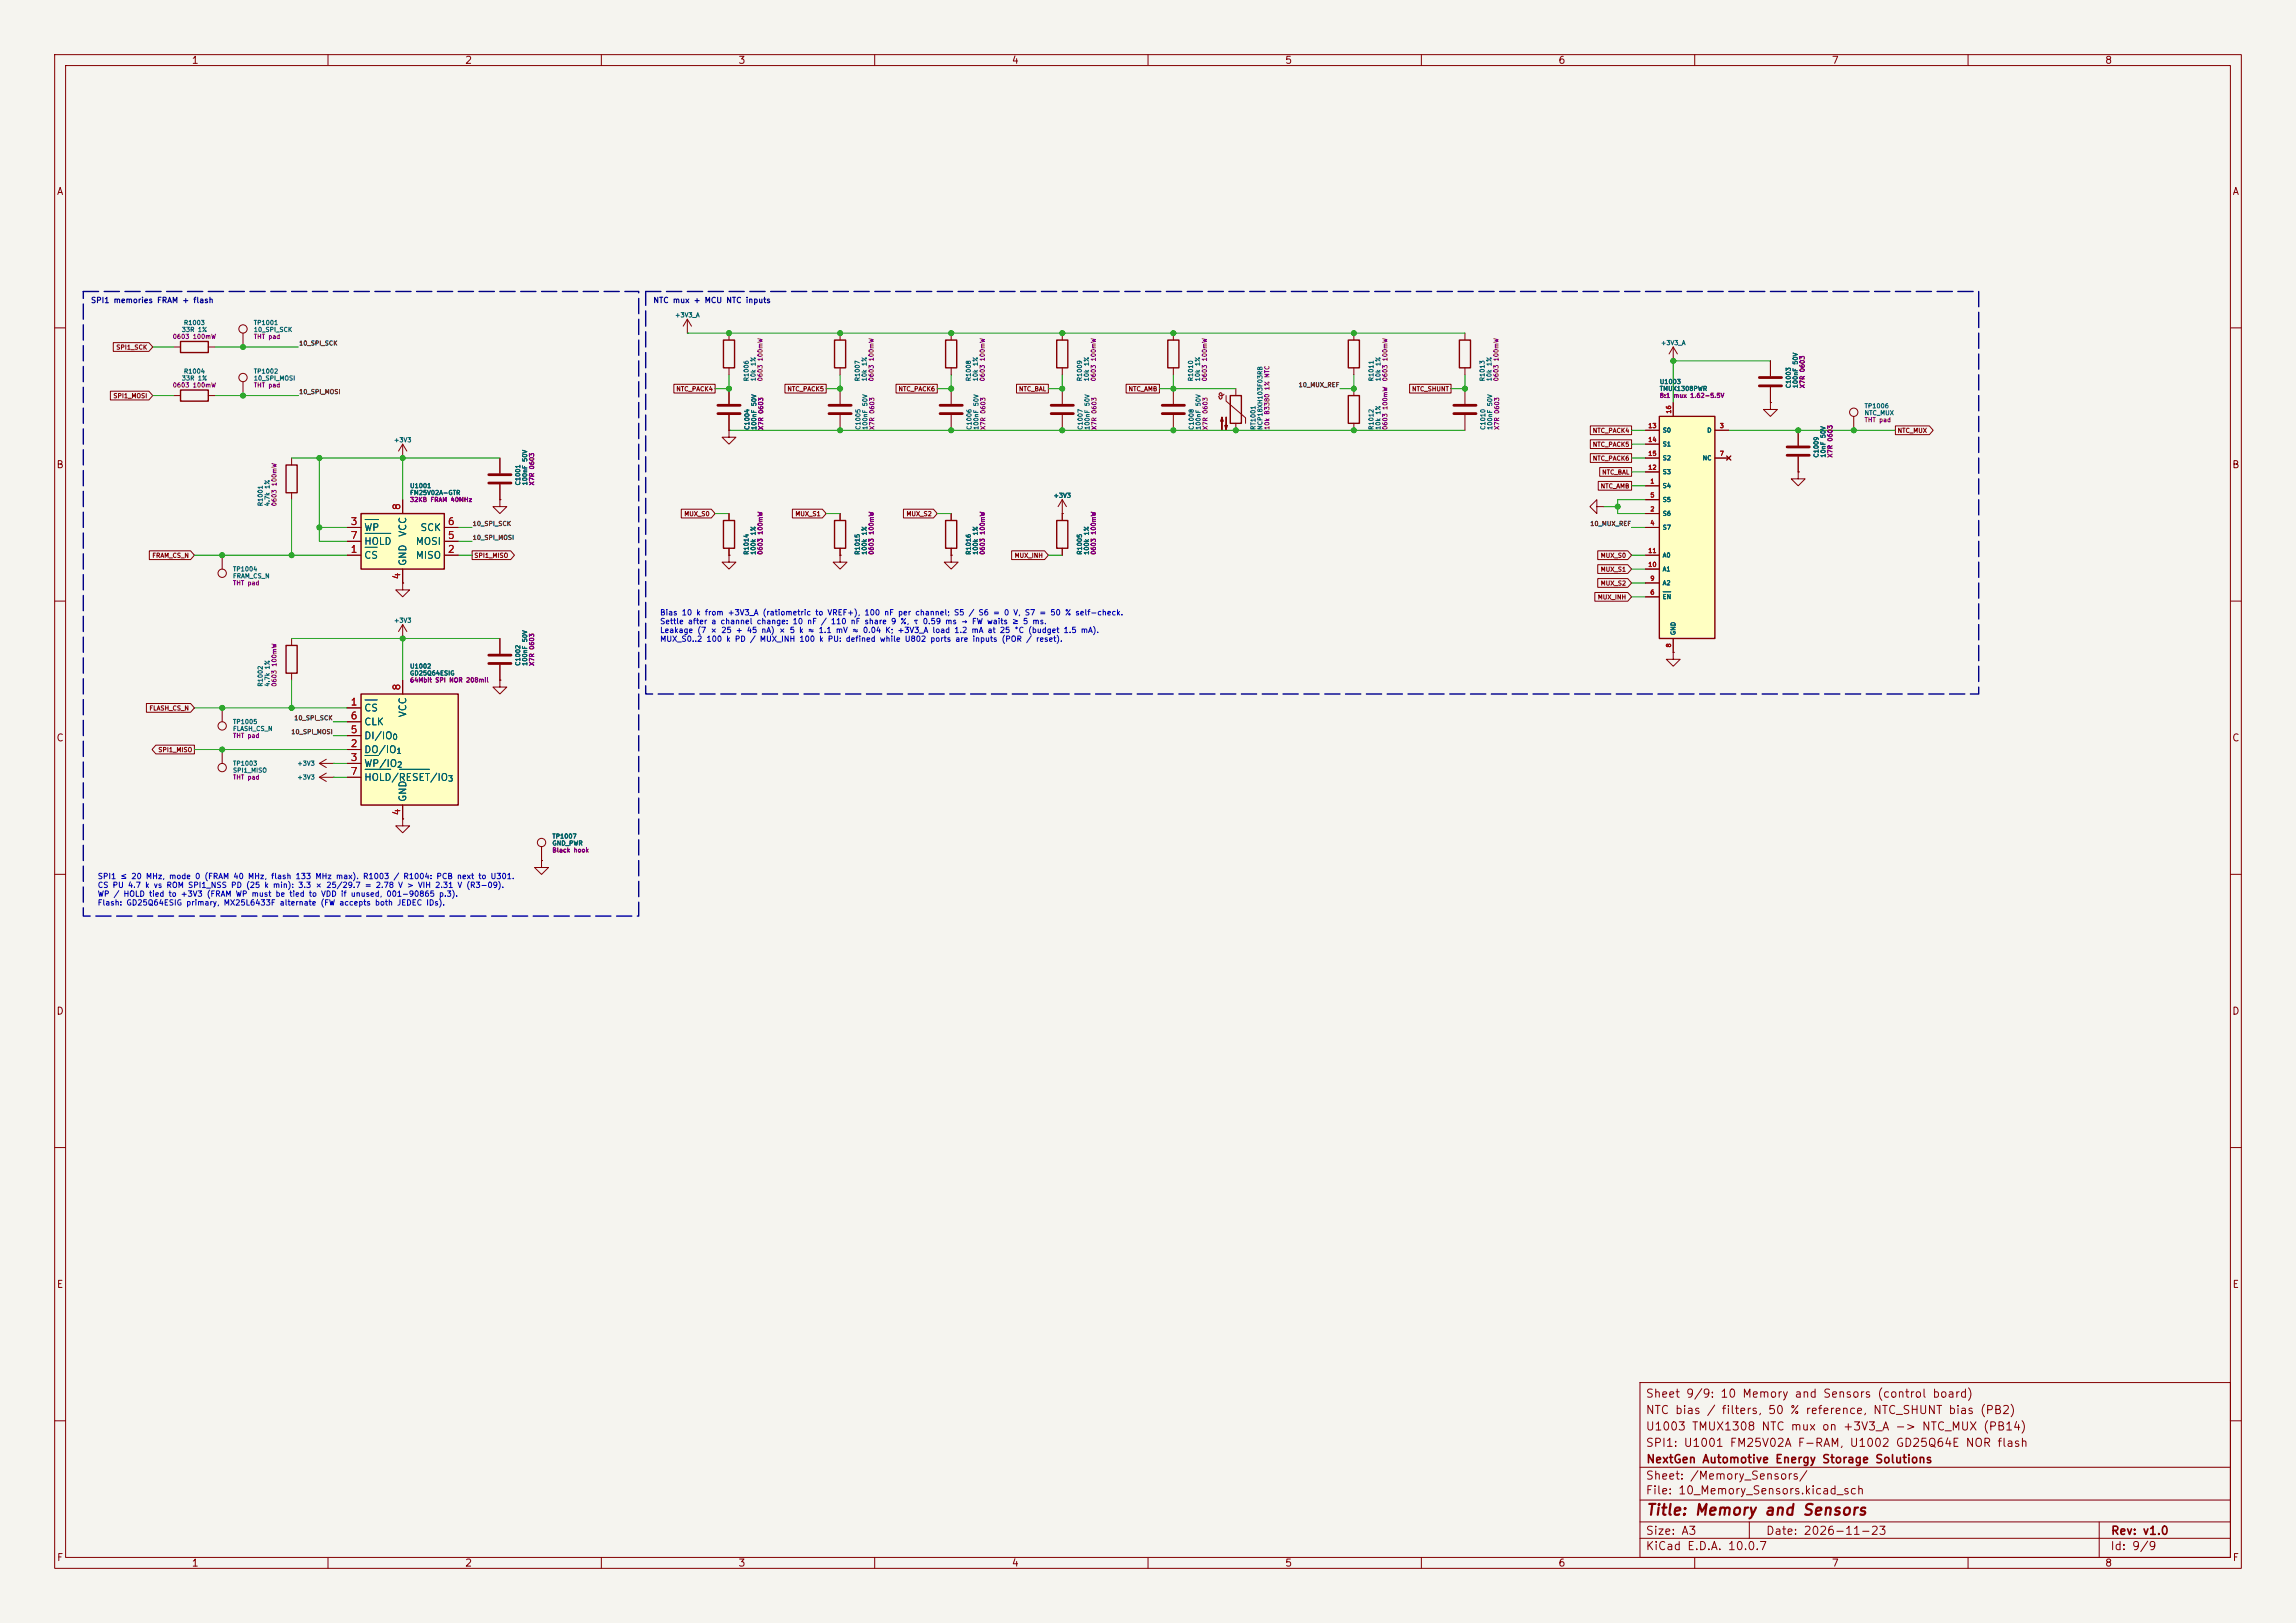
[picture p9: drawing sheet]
<svg xmlns="http://www.w3.org/2000/svg" width="420mm" height="297mm" viewBox="0 0 420 297" stroke-linecap="round" stroke-linejoin="round" font-family="sans-serif">
<defs><g id="words">
<text font-size="2" fill="#840000" x="301" y="277.8">Title: Memory and Sensors</text>
<g font-size="1.5" fill="#840000">
<text x="300.9" y="256.1">Sheet 9/9: 10 Memory and Sensors (control board)</text>
<text x="300.9" y="262.1">U1003 TMUX1308 NTC mux on +3V3_A -&gt; NTC_MUX (PB14)</text>
<text x="300.9" y="259.1">NTC bias / filters, 50 % reference, NTC_SHUNT bias (PB2)</text>
<text x="300.9" y="265.1">SPI1: U1001 FM25V02A F-RAM, U1002 GD25Q64E NOR flash</text>
<text x="301" y="268.1">NextGen Automotive Energy Storage Solutions</text>
<text x="300.9" y="273.8">File: 10_Memory_Sensors.kicad_sch</text>
<text x="300.9" y="271.1">Sheet: /Memory_Sensors/</text>
<text x="300.9" y="281.2">Size: A3</text>
<text x="322.9" y="281.2">Date: 2026-11-23</text>
<text x="386" y="281.2">Rev: v1.0</text>
<text x="300.9" y="284">KiCad E.D.A. 10.0.7</text>
<text x="385.9" y="284">Id: 9/9</text>
</g>
<g font-size="1.3" fill="#840000">
<text x="35" y="12">1</text>
<text x="85" y="12">2</text>
<text x="135" y="12">3</text>
<text x="185" y="12">4</text>
<text x="235" y="12">5</text>
<text x="285" y="12">6</text>
<text x="335" y="12">7</text>
<text x="385" y="12">8</text>
<text x="10.3" y="36">A</text>
<text x="408.3" y="36">A</text>
<text x="10.2" y="86">B</text>
<text x="408.2" y="86">B</text>
<text x="10.2" y="136">C</text>
<text x="408.2" y="136">C</text>
<text x="10.2" y="186">D</text>
<text x="408.2" y="186">D</text>
<text x="10.3" y="236">E</text>
<text x="408.3" y="236">E</text>
<text x="10.3" y="286">F</text>
<text x="35" y="287">1</text>
<text x="85" y="287">2</text>
<text x="135" y="287">3</text>
<text x="185" y="287">4</text>
<text x="235" y="287">5</text>
<text x="285" y="287">6</text>
<text x="335" y="287">7</text>
<text x="385" y="287">8</text>
<text x="408.3" y="286">F</text>
</g>
<g font-size="1.3" fill="#a90000">
<text x="73.5" y="93.4" transform="rotate(-90 73.5 93.4)">8</text>
<text x="64" y="101.5">1</text>
<text x="64" y="96.4">3</text>
<text x="64" y="98.9">7</text>
<text x="81.8" y="101.5">2</text>
<text x="81.8" y="98.9">5</text>
<text x="81.8" y="96.4">6</text>
<text x="73.5" y="106.1" transform="rotate(-90 73.5 106.1)">4</text>
<text x="64" y="129.4">1</text>
<text x="64" y="131.9">6</text>
<text x="73.5" y="126.5" transform="rotate(-90 73.5 126.5)">8</text>
<text x="64" y="137">2</text>
<text x="64" y="134.5">5</text>
<text x="64" y="139.6">3</text>
<text x="64" y="142.1">7</text>
<text x="73.5" y="149.3" transform="rotate(-90 73.5 149.3)">4</text>
</g>
<g font-size="1.3" fill="#006464">
<text x="66.5" y="97.5">WP</text>
<text x="66.5" y="100">HOLD</text>
<text x="74.6" y="98.3" transform="rotate(-90 74.6 98.3)">VCC</text>
<text x="75.9" y="100">MOSI</text>
<text x="76.8" y="97.5">SCK</text>
<text x="66.5" y="102.6">CS</text>
<text x="74.6" y="103.7" transform="rotate(-90 74.6 103.7)">GND</text>
<text x="75.9" y="102.6">MISO</text>
<text x="66.5" y="130.5">CS</text>
<text x="74.6" y="131.4" transform="rotate(-90 74.6 131.4)">VCC</text>
<text x="66.5" y="135.6">DI/IO</text>
<text x="66.5" y="133">CLK</text>
<text x="66.5" y="138.1">DO/IO</text>
<text x="66.5" y="140.7">WP/IO</text>
<text x="66.5" y="143.2">HOLD/RESET/IO</text>
<text x="74.6" y="146.8" transform="rotate(-90 74.6 146.8)">GND</text>
</g>
<g font-size="1" fill="#000084">
<text x="16.5" y="55.7">SPI1 memories FRAM + flash</text>
<text x="119.4" y="55.7">NTC mux + MCU NTC inputs</text>
</g>
<g font-size="1" fill="#0000c2">
<text x="120.7" y="112.9">Bias 10 k from +3V3_A (ratiometric to VREF+), 100 nF per channel; S5 / S6 = 0 V, S7 = 50 % self-check.</text>
<text x="120.7" y="114.5">Settle after a channel change: 10 nF / 110 nF share 9 %, τ 0.59 ms → FW waits ≥ 5 ms.</text>
<text x="120.7" y="116.1">Leakage (7 × 25 + 45 nA) × 5 k ≈ 1.1 mV ≈ 0.04 K; +3V3_A load 1.2 mA at 25 °C (budget 1.5 mA).</text>
<text x="120.7" y="117.7">MUX_S0..2 100 k PD / MUX_INH 100 k PU: defined while U802 ports are inputs (POR / reset).</text>
<text x="17.8" y="161.1">SPI1 ≤ 20 MHz, mode 0 (FRAM 40 MHz, flash 133 MHz max). R1003 / R1004: PCB next to U301.</text>
<text x="17.8" y="162.7">CS PU 4.7 k vs ROM SPI1_NSS PD (25 k min): 3.3 × 25/29.7 = 2.78 V &gt; VIH 2.31 V (R3-09).</text>
<text x="17.8" y="164.3">WP / HOLD tied to +3V3 (FRAM WP must be tied to VDD if unused, 001-90865 p.3).</text>
<text x="17.8" y="165.9">Flash: GD25Q64ESIG primary, MX25L6433F alternate (FW accepts both JEDEC IDs).</text>
</g>
<g font-size="1" fill="#006464">
<text x="71.7" y="135.6">0</text>
<text x="72.4" y="138.2">1</text>
<text x="72.5" y="140.7">2</text>
<text x="81.8" y="143.3">3</text>
</g>
<g font-size=".8" fill="#006464">
<text x="33.6" y="59.7">R1003</text>
<text x="46.3" y="59.7">TP1001</text>
<text x="123.4" y="58.3">+3V3_A</text>
<text x="33.2" y="60.9">33R 1%</text>
<text x="46.3" y="60.9">10_SPI_SCK</text>
<text x="303.7" y="63.3">+3V3_A</text>
<text x="33.2" y="69.8">33R 1%</text>
<text x="33.6" y="68.5">R1004</text>
<text x="46.3" y="68.5">TP1002</text>
<text x="46.3" y="69.8">10_SPI_MOSI</text>
<text x="137.1" y="69.9" transform="rotate(-90 137.1 69.9)">R1006</text>
<text x="138.4" y="69.9" transform="rotate(-90 138.4 69.9)">10k 1%</text>
<text x="157.4" y="69.9" transform="rotate(-90 157.4 69.9)">R1007</text>
<text x="158.7" y="69.9" transform="rotate(-90 158.7 69.9)">10k 1%</text>
<text x="177.8" y="69.9" transform="rotate(-90 177.8 69.9)">R1008</text>
<text x="179" y="69.9" transform="rotate(-90 179 69.9)">10k 1%</text>
<text x="198.1" y="69.9" transform="rotate(-90 198.1 69.9)">R1009</text>
<text x="199.4" y="69.9" transform="rotate(-90 199.4 69.9)">10k 1%</text>
<text x="218.4" y="69.9" transform="rotate(-90 218.4 69.9)">R1010</text>
<text x="219.7" y="69.9" transform="rotate(-90 219.7 69.9)">10k 1%</text>
<text x="251.4" y="69.9" transform="rotate(-90 251.4 69.9)">R1011</text>
<text x="252.7" y="69.9" transform="rotate(-90 252.7 69.9)">10k 1%</text>
<text x="271.7" y="69.9" transform="rotate(-90 271.7 69.9)">R1013</text>
<text x="273" y="69.9" transform="rotate(-90 273 69.9)">10k 1%</text>
<text x="303.5" y="70.5">U1003</text>
<text x="303.5" y="71.7">TMUX1308PWR</text>
<text x="327.8" y="71.1" transform="rotate(-90 327.8 71.1)">C1003</text>
<text x="329" y="71.1" transform="rotate(-90 329 71.1)">100nF 50V</text>
<text x="341" y="74.9">TP1006</text>
<text x="341" y="76.2">NTC_MUX</text>
<text x="72" y="81.1">+3V3</text>
<text x="137.3" y="78.7" transform="rotate(-90 137.3 78.7)">C1004</text>
<text x="138.5" y="78.7" transform="rotate(-90 138.5 78.7)">100nF 50V</text>
<text x="157.6" y="78.7" transform="rotate(-90 157.6 78.7)">C1005</text>
<text x="158.8" y="78.7" transform="rotate(-90 158.8 78.7)">100nF 50V</text>
<text x="177.9" y="78.7" transform="rotate(-90 177.9 78.7)">C1006</text>
<text x="179.2" y="78.7" transform="rotate(-90 179.2 78.7)">100nF 50V</text>
<text x="198.2" y="78.7" transform="rotate(-90 198.2 78.7)">C1007</text>
<text x="199.5" y="78.7" transform="rotate(-90 199.5 78.7)">100nF 50V</text>
<text x="218.5" y="78.7" transform="rotate(-90 218.5 78.7)">C1008</text>
<text x="219.8" y="78.7" transform="rotate(-90 219.8 78.7)">100nF 50V</text>
<text x="229.8" y="78.7" transform="rotate(-90 229.8 78.7)">RT1001</text>
<text x="231.1" y="78.7" transform="rotate(-90 231.1 78.7)">NCP18XH103F03RB</text>
<text x="251.4" y="78.7" transform="rotate(-90 251.4 78.7)">R1012</text>
<text x="252.7" y="78.7" transform="rotate(-90 252.7 78.7)">10k 1%</text>
<text x="271.9" y="78.7" transform="rotate(-90 271.9 78.7)">C1010</text>
<text x="273.1" y="78.7" transform="rotate(-90 273.1 78.7)">100nF 50V</text>
<text x="304.1" y="79.3">S0</text>
<text x="304.1" y="81.9">S1</text>
<text x="312.2" y="79.3">D</text>
<text x="332.8" y="83.8" transform="rotate(-90 332.8 83.8)">C1009</text>
<text x="334.1" y="83.8" transform="rotate(-90 334.1 83.8)">10nF 50V</text>
<text x="74.9" y="89.5">U1001</text>
<text x="95.3" y="88.9" transform="rotate(-90 95.3 88.9)">C1001</text>
<text x="96.6" y="88.9" transform="rotate(-90 96.6 88.9)">100nF 50V</text>
<text x="304.1" y="89.5">S4</text>
<text x="304.1" y="87">S3</text>
<text x="304.1" y="84.4">S2</text>
<text x="311.4" y="84.4">NC</text>
<text x="48.2" y="92.7" transform="rotate(-90 48.2 92.7)">R1001</text>
<text x="49.5" y="92.7" transform="rotate(-90 49.5 92.7)">4.7k 1%</text>
<text x="74.9" y="90.8">FM25V02A-GTR</text>
<text x="192.6" y="91.3">+3V3</text>
<text x="304.1" y="94.6">S6</text>
<text x="304.1" y="92">S5</text>
<text x="137.1" y="101.6" transform="rotate(-90 137.1 101.6)">R1014</text>
<text x="138.4" y="101.6" transform="rotate(-90 138.4 101.6)">100k 1%</text>
<text x="157.4" y="101.6" transform="rotate(-90 157.4 101.6)">R1015</text>
<text x="158.7" y="101.6" transform="rotate(-90 158.7 101.6)">100k 1%</text>
<text x="177.8" y="101.6" transform="rotate(-90 177.8 101.6)">R1016</text>
<text x="179" y="101.6" transform="rotate(-90 179 101.6)">100k 1%</text>
<text x="198.1" y="101.6" transform="rotate(-90 198.1 101.6)">R1005</text>
<text x="199.4" y="101.6" transform="rotate(-90 199.4 101.6)">100k 1%</text>
<text x="304.1" y="97.1">S7</text>
<text x="42.5" y="104.7">TP1004</text>
<text x="42.5" y="106">FRAM_CS_N</text>
<text x="304.1" y="107.3">A2</text>
<text x="304.1" y="104.7">A1</text>
<text x="304.1" y="102.2">A0</text>
<text x="304.1" y="109.8">EN</text>
<text x="72" y="114.1">+3V3</text>
<text x="306.7" y="116.3" transform="rotate(-90 306.7 116.3)">GND</text>
<text x="48.2" y="125.7" transform="rotate(-90 48.2 125.7)">R1002</text>
<text x="49.5" y="125.7" transform="rotate(-90 49.5 125.7)">4.7k 1%</text>
<text x="74.9" y="122.5">U1002</text>
<text x="74.9" y="123.8">GD25Q64ESIG</text>
<text x="95.3" y="121.9" transform="rotate(-90 95.3 121.9)">C1002</text>
<text x="96.6" y="121.9" transform="rotate(-90 96.6 121.9)">100nF 50V</text>
<text x="42.5" y="132.7">TP1005</text>
<text x="42.5" y="134">FLASH_CS_N</text>
<text x="42.5" y="140.3">TP1003</text>
<text x="42.5" y="141.6">SPI1_MISO</text>
<text x="54.3" y="142.8">+3V3</text>
<text x="54.3" y="140.3">+3V3</text>
<text x="101" y="153.6">TP1007</text>
<text x="101" y="154.9">GND_PWR</text>
</g>
<g font-size=".8" fill="#840000">
<text x="21.2" y="64.2">SPI1_SCK</text>
<text x="123.6" y="71.8">NTC_PACK4</text>
<text x="143.9" y="71.8">NTC_PACK5</text>
<text x="164.3" y="71.8">NTC_PACK6</text>
<text x="186.3" y="71.8">NTC_BAL</text>
<text x="206.4" y="71.8">NTC_AMB</text>
<text x="258.2" y="71.8">NTC_SHUNT</text>
<text x="20.7" y="73.1">SPI1_MOSI</text>
<text x="291.3" y="81.9">NTC_PACK5</text>
<text x="291.3" y="79.4">NTC_PACK4</text>
<text x="347" y="79.4">NTC_MUX</text>
<text x="291.3" y="84.5">NTC_PACK6</text>
<text x="292.7" y="89.6">NTC_AMB</text>
<text x="293" y="87">NTC_BAL</text>
<text x="125.1" y="94.6">MUX_S0</text>
<text x="145.4" y="94.6">MUX_S1</text>
<text x="165.7" y="94.6">MUX_S2</text>
<text x="27.8" y="102.3">FRAM_CS_N</text>
<text x="86.7" y="102.3">SPI1_MISO</text>
<text x="185.5" y="102.3">MUX_INH</text>
<text x="292.7" y="107.3">MUX_S2</text>
<text x="292.7" y="102.3">MUX_S0</text>
<text x="292.7" y="104.8">MUX_S1</text>
<text x="292.2" y="109.9">MUX_INH</text>
<text x="27.2" y="130.2">FLASH_CS_N</text>
<text x="28.9" y="137.8">SPI1_MISO</text>
</g>
<g font-size=".8" fill="#840084">
<text x="31.5" y="62.2">0603 100mW</text>
<text x="46.3" y="62.2">THT pad</text>
<text x="31.5" y="71.1">0603 100mW</text>
<text x="46.3" y="71.1">THT pad</text>
<text x="139.7" y="69.9" transform="rotate(-90 139.7 69.9)">0603 100mW</text>
<text x="160" y="69.9" transform="rotate(-90 160 69.9)">0603 100mW</text>
<text x="180.3" y="69.9" transform="rotate(-90 180.3 69.9)">0603 100mW</text>
<text x="200.6" y="69.9" transform="rotate(-90 200.6 69.9)">0603 100mW</text>
<text x="220.9" y="69.9" transform="rotate(-90 220.9 69.9)">0603 100mW</text>
<text x="254" y="69.9" transform="rotate(-90 254 69.9)">0603 100mW</text>
<text x="274.3" y="69.9" transform="rotate(-90 274.3 69.9)">0603 100mW</text>
<text x="330.3" y="71.1" transform="rotate(-90 330.3 71.1)">X7R 0603</text>
<text x="303.5" y="73">8:1 mux 1.62-5.5V</text>
<text x="341" y="77.4">THT pad</text>
<text x="139.8" y="78.7" transform="rotate(-90 139.8 78.7)">X7R 0603</text>
<text x="160.1" y="78.7" transform="rotate(-90 160.1 78.7)">X7R 0603</text>
<text x="180.4" y="78.7" transform="rotate(-90 180.4 78.7)">X7R 0603</text>
<text x="200.8" y="78.7" transform="rotate(-90 200.8 78.7)">X7R 0603</text>
<text x="221.1" y="78.7" transform="rotate(-90 221.1 78.7)">X7R 0603</text>
<text x="232.4" y="78.7" transform="rotate(-90 232.4 78.7)">10k B3380 1% NTC</text>
<text x="254" y="78.7" transform="rotate(-90 254 78.7)">0603 100mW</text>
<text x="274.4" y="78.7" transform="rotate(-90 274.4 78.7)">X7R 0603</text>
<text x="335.4" y="83.8" transform="rotate(-90 335.4 83.8)">X7R 0603</text>
<text x="97.9" y="88.9" transform="rotate(-90 97.9 88.9)">X7R 0603</text>
<text x="50.8" y="92.7" transform="rotate(-90 50.8 92.7)">0603 100mW</text>
<text x="74.9" y="92">32KB FRAM 40MHz</text>
<text x="139.7" y="101.6" transform="rotate(-90 139.7 101.6)">0603 100mW</text>
<text x="160" y="101.6" transform="rotate(-90 160 101.6)">0603 100mW</text>
<text x="180.3" y="101.6" transform="rotate(-90 180.3 101.6)">0603 100mW</text>
<text x="200.6" y="101.6" transform="rotate(-90 200.6 101.6)">0603 100mW</text>
<text x="42.5" y="107.3">THT pad</text>
<text x="50.8" y="125.7" transform="rotate(-90 50.8 125.7)">0603 100mW</text>
<text x="74.9" y="125.1">64Mbit SPI NOR 208mil</text>
<text x="97.9" y="121.9" transform="rotate(-90 97.9 121.9)">X7R 0603</text>
<text x="42.5" y="135.2">THT pad</text>
<text x="42.5" y="142.8">THT pad</text>
<text x="101" y="156.2">Black hook</text>
</g>
<g font-size=".8" fill="#0f0f0f">
<text x="54.6" y="63.4">10_SPI_SCK</text>
<text x="237.5" y="71">10_MUX_REF</text>
<text x="54.6" y="72.3">10_SPI_MOSI</text>
<text x="86.4" y="96.4">10_SPI_SCK</text>
<text x="86.4" y="99">10_SPI_MOSI</text>
<text x="290.8" y="96.4">10_MUX_REF</text>
<text x="53.7" y="132">10_SPI_SCK</text>
<text x="53.2" y="134.5">10_SPI_MOSI</text>
</g>
<g font-size=".8" fill="#a90000">
<text x="305.9" y="75.8" transform="rotate(-90 305.9 75.8)">16</text>
<text x="301.4" y="78.5">13</text>
<text x="301.4" y="81.1">14</text>
<text x="301.4" y="83.6">15</text>
<text x="314.5" y="78.5">3</text>
<text x="314.5" y="83.6">7</text>
<text x="301.4" y="86.1">12</text>
<text x="301.8" y="88.7">1</text>
<text x="301.8" y="93.8">2</text>
<text x="301.8" y="91.2">5</text>
<text x="301.4" y="101.4">11</text>
<text x="301.8" y="96.3">4</text>
<text x="301.4" y="103.9">10</text>
<text x="301.8" y="106.5">9</text>
<text x="301.8" y="109">6</text>
<text x="305.9" y="118.6" transform="rotate(-90 305.9 118.6)">8</text>
</g>
</g></defs>
<path d="M0 0h420v297h-420z" fill="#f5f4ef" stroke="#f5f4ef" stroke-width=".18"/>
<g fill="none" stroke="#840000" stroke-width=".18">
<path d="M10 10h400v277h-400zM12 12h396v273h-396zM60 10v2M110 10v2M160 10v2M210 10v2M260 10v2M310 10v2M360 10v2M10 60h2M323.8 73.7v1.2h1.3l-1.3 1.3-1.2-1.3h1.2M323.8 73.7h.1"/>
<path d="M323.8 66v2.8M323.8 70.9v2.8M328.9 78.7v2.8M408 60h2M153.7 94v1.3M194.3 94h.1M194.3 91.4l-.8 1.3M194.3 91.4l.8 1.3M194.3 91.4v2.6M328.9 86.4v1.2h1.3l-1.3 1.3-1.2-1.3h1.2M328.9 86.4h.1M328.9 83.6v2.8"/>
<path d="M10 110h2M153.7 100.3v1.3M408 110h2M10 160h2M99.1 157.5v1.3h1.2l-1.2 1.2-1.3-1.2h1.3M99.1 157.5h.1M99.1 154.9v2.6M408 160h2M10 210h2M408 210h2M300 253h108v32h-108zM10 260h2"/>
<path d="M300 278.5h108M300 274.5h108M300 268.5h108M320 278.5v3M384 278.5v6.5M408 260h2M60 285v2M110 285v2M160 285v2M210 285v2M260 285v2M300 281.5h108"/>
<path d="M310 285v2M360 285v2"/>
<circle cx="99.1" cy="154.2" r=".76"/>
</g>
<path d="M321.8 69.1h4.1M321.8 70.6h4.1M326.9 81.8h4.1M326.9 83.3h4.1" fill="none" stroke="#840000" stroke-width=".51"/>
<path d="M152.7 95.3h2v5h-2z" fill="none" stroke="#840000" stroke-width=".25"/>
<path d="M66 127h17.8v20.3h-17.8z" fill="#ffffc2"/>
<path d="M33 62.5h5.1v2h-5.1zM33 71.4h5.1v2h-5.1zM132.3 62.2h2.1v5.1h-2.1zM152.7 62.2h2v5.1h-2zM52.3 85.1h2.1v5.1h-2.1zM52.3 118.1h2.1v5.1h-2.1zM66 127h17.8v20.3h-17.8z" fill="none" stroke="#840000" stroke-width=".25"/>
<g fill="none" stroke="#840000" stroke-width=".18">
<path d="M125.7 58.4l-.7 1.3M125.7 58.4l.8 1.3M125.7 58.4v2.6M31.7 63.5h1.3M31.7 72.4h1.3M38.1 63.5h1.3M38.1 72.4h1.3M44.4 61v2.5M44.4 69.9v2.5M125.7 61h.1M133.3 78.7v1.3h1.3l-1.3 1.3-1.2-1.3h1.2M133.3 78.7h.1"/>
<path d="M133.3 61v1.2M133.3 67.3v1.3M133.3 71.1v2.8M133.3 75.9v2.8M153.7 61v1.2M153.7 67.3v1.3M339.1 76.2v2.5M53.3 83.8v1.3M53.3 90.2v1.2M73.7 83.8h.1M73.7 81.3v2.5M73.7 81.3l-.8 1.3"/>
<path d="M73.7 81.3l.7 1.3M91.4 91.4v1.3h1.3l-1.3 1.3-1.2-1.3h1.2M91.4 91.4h.1M91.4 83.8v2.8M91.4 88.6v2.8M40.6 101.6v2.5M53.3 116.8v1.3M73.7 116.8h.1M73.7 114.3v2.5M73.7 114.3l-.8 1.3M73.7 114.3l.7 1.3M91.4 116.8v2.8"/>
<path d="M40.6 129.5v2.6M40.6 137.2v2.5M53.3 123.2v1.3M58.4 139.7h2.6M58.4 139.7l1.3 .8M59.7 138.9l-1.3 .8M61 139.7h.1M63.5 129.5h2.5M63.5 137.2h2.5M63.5 139.7h2.5M63.5 134.6h2.5M63.5 132.1h2.5"/>
<path d="M73.7 124.5v2.5M91.4 124.5v1.2h1.3l-1.3 1.3-1.2-1.3h1.2M91.4 124.5h.1M91.4 121.7v2.8M58.4 142.2h2.6M58.4 142.2l1.3 .8M59.7 141.5l-1.3 .7M61 142.2h.1M63.5 142.2h2.5M73.7 149.9v1.2h1.2l-1.2 1.3-1.3-1.3h1.3M73.7 149.9h.1M73.7 147.3v2.6"/>
<circle cx="44.4" cy="69.1" r=".76"/>
<circle cx="44.4" cy="60.2" r=".76"/>
<circle cx="339.1" cy="75.4" r=".76"/>
<circle cx="40.6" cy="104.9" r=".76"/>
<circle cx="40.6" cy="132.8" r=".76"/>
<circle cx="40.6" cy="140.5" r=".76"/>
</g>
<path d="M66.8 128.1h2.2M66.8 138.3h2.4M66.8 140.8h4.7M73.1 140.8h5.5" fill="none" stroke="#006464" stroke-width=".18"/>
<path d="M131.3 74.2h4.1M131.3 75.7h4.1M89.4 86.9h4.1M89.4 88.4h4.1M89.4 119.9h4.1M89.4 121.4h4.1" fill="none" stroke="#840000" stroke-width=".51"/>
<path d="M66 94h15.3v10.1h-15.3z" fill="#ffffc2"/>
<path d="M173 62.2h2v5.1h-2zM193.3 62.2h2v5.1h-2zM213.6 62.2h2v5.1h-2zM225 72.4h2.1v5.1h-2.1zM246.6 72.4h2.1v5.1h-2.1zM246.6 62.2h2.1v5.1h-2.1zM267 62.2h2v5.1h-2zM66 94h15.3v10.1h-15.3zM132.3 95.3h2.1v5h-2.1zM173 95.3h2v5h-2zM193.3 95.3h2v5h-2z" fill="none" stroke="#840000" stroke-width=".25"/>
<g fill="none" stroke="#840000" stroke-width=".18">
<path d="M153.7 71.1v2.8M153.7 75.9v2.8M174 61v1.2M174 67.3v1.3M174 71.1v2.8M174 75.9v2.8M194.3 61v1.2M194.3 67.3v1.3M194.3 71.1v2.8M194.3 75.9v2.8M214.6 61v1.2M214.6 67.3v1.3"/>
<path d="M214.6 71.1v2.8M214.6 75.9v2.8M223.9 72.1l-.2 .3h-.4l-.2-.1v-.3l.2-.1 .2 .2v.7l-.1 .2h-.3l-.2-.5M224.3 72.4v1l3.5 3.1v1M226.1 71.1v1.3M226.1 77.5v1.2M247.6 61v1.2M247.6 67.3v1.3M247.6 71.1v1.3M247.6 77.5v1.2M268 61v1.2M268 67.3v1.3"/>
<path d="M268 71.1v2.8M268 75.9v2.8M306.1 66h.1M306.1 63.5l-.8 1.3M306.1 63.5l.7 1.3M306.1 63.5v2.5M63.5 96.5h2.5M63.5 99.1h2.5M73.7 91.4v2.6M81.3 96.5h2.5M81.3 99.1h2.5M133.3 94v1.3"/>
<path d="M174 94v1.3M194.3 94v1.3M292.1 92.7v-1.3l-1.3 1.3 1.3 1.3v-1.3h1.3M293.4 92.7h.1M63.5 101.6h2.5M73.7 106.7v1.3h1.2l-1.2 1.2-1.3-1.2h1.3M73.7 106.7h.1M73.7 104.1v2.6M81.3 101.6h2.5M133.3 101.6v1.3h1.3l-1.3 1.2-1.2-1.2h1.2M133.3 101.6h.1M133.3 100.3v1.3"/>
<path d="M153.7 101.6v1.3h1.2l-1.2 1.2-1.3-1.2h1.3M153.7 101.6h.1M174 101.6v1.3h1.3l-1.3 1.2-1.3-1.2h1.3M174 101.6h.1M174 100.3v1.3M194.3 100.3v1.3M306.1 119.4v1.3h1.2l-1.2 1.2-1.3-1.2h1.3M306.1 119.4h.1"/>
</g>
<path d="M66.8 95.1h2.4M66.8 97.6h4.7M66.8 100.2h2.2" fill="none" stroke="#006464" stroke-width=".18"/>
<path d="M151.6 74.2h4.1M151.6 75.7h4.1M172 74.2h4M172 75.7h4M192.3 74.2h4M192.3 75.7h4M212.6 74.2h4.1M212.6 75.7h4.1M265.9 74.2h4.1M265.9 75.7h4.1" fill="none" stroke="#840000" stroke-width=".51"/>
<g fill="#840000" stroke="#840000" stroke-width=".18">
<path d="M223.5 76.3l.3 .8h-.5l.2-.8v2.3z"/>
<path d="M224.3 76.3v2.3l-.3-.7h.5l-.2 .7z"/>
</g>
<path d="M303.5 76.2h10.2v40.6h-10.2z" fill="#ffffc2"/>
<path d="M303.5 76.2h10.2v40.6h-10.2z" fill="none" stroke="#840000" stroke-width=".25"/>
<g fill="none" stroke="#840000" stroke-width=".18">
<path d="M20.2 71.6h7l.7 .8-.7 .8h-7zM20.7 62.7h6.5l.7 .8-.7 .8h-6.5zM123.3 70.3h7.5v1.6h-7.5zM133.3 78.7h.1M133.3 71.1v2.8M133.3 75.9v2.8M143.6 70.3h7.5v1.6h-7.5zM163.9 70.3h7.5v1.6h-7.5zM185.9 70.3h5.9v1.6h-5.9zM206 70.3h6.1v1.6h-6.1zM257.8 70.3h7.6v1.6h-7.6zM290.9 77.9h7.5v1.6h-7.5z"/>
<path d="M301 78.7h2.5M306.1 73.7v2.5M313.7 78.7h2.5M323.8 73.7h.1M323.8 66v2.8M323.8 70.9v2.8M328.9 78.7v2.8M346.7 77.9h6.2l.7 .8-.7 .8h-6.2zM63.5 96.5h2.5M63.5 99.1h2.5M73.7 91.4v2.6M81.3 96.5h2.5"/>
<path d="M81.3 99.1h2.5M91.4 91.4h.1M91.4 83.8v2.8M91.4 88.6v2.8M124.6 93.2h5.5l.7 .8-.7 .8h-5.5zM133.3 94v1.3M144.9 93.2h5.5l.7 .8-.7 .8h-5.5zM153.7 94v1.3M165.3 93.2h5.4l.7 .8-.7 .8h-5.4zM174 94v1.3M194.3 94h.1M194.3 94v1.3"/>
<path d="M290.9 80.5h7.5v1.6h-7.5zM290.9 83h7.5v1.6h-7.5zM292.4 88.1h6v1.6h-6zM292.6 85.6h5.8v1.6h-5.8zM301 88.9h2.5M301 94h2.5M301 96.5h2.5M301 91.4h2.5M301 83.8h2.5M301 86.4h2.5M301 81.3h2.5M313.7 83.8h2.5"/>
<path d="M315.8 83.4l.8 .8M316.6 83.4l-.8 .8M328.9 86.4h.1M328.9 83.6v2.8M27.3 100.8h7.6l.7 .8-.7 .8h-7.6zM63.5 101.6h2.5M73.7 106.7h.1M73.7 104.1v2.6M81.3 101.6h2.5M86.4 100.8h7l.7 .8-.7 .8h-7zM91.4 116.8v2.8M133.3 101.6h.1"/>
<path d="M133.3 100.3v1.3M153.7 101.6h.1M153.7 100.3v1.3M174 101.6h.1M174 100.3v1.3M185 100.8h6.1l.7 .8-.7 .8h-6.1zM194.3 100.3v1.3M291.7 108.4h6l.7 .8-.7 .8h-6zM292.3 105.9h5.4l.7 .8-.7 .8h-5.4zM292.3 100.8h5.4l.7 .8-.7 .8h-5.4zM292.3 103.3h5.4l.7 .8-.7 .8h-5.4zM301 109.2h2.5"/>
<path d="M301 106.7h2.5M301 104.1h2.5M301 101.6h2.5M306.1 119.4h.1M306.1 116.8v2.6M26.8 128.7h8.1l.7 .8-.7 .8h-8.1zM28.5 136.4h7.1v1.6h-7.1l-.7-.8zM63.5 129.5h2.5M63.5 137.2h2.5M63.5 139.7h2.5M63.5 134.6h2.5M63.5 132.1h2.5"/>
<path d="M73.7 124.5v2.5M91.4 124.5h.1M91.4 121.7v2.8M63.5 142.2h2.5M73.7 149.9h.1M73.7 147.3v2.6M99.1 157.5h.1M99.1 154.9v2.6"/>
</g>
<path d="M66.8 95.1h2.4M66.8 97.6h4.7M66.8 100.2h2.2M304.2 108.3h1.4M66.8 128.1h2.2M66.8 138.3h2.4M66.8 140.8h4.7M73.1 140.8h5.5" fill="none" stroke="#006464" stroke-width=".18"/>
<g fill="none" stroke="#009600" stroke-width=".18">
<path d="M27.9 63.5h3.8M27.9 72.4h3.8M39.4 63.5h15.2M39.4 72.4h15.2M125.7 61h142.3M133.3 78.7h134.7M133.3 68.6v2.5h-2.5M153.7 68.6v2.5h-2.6M174 68.6v2.5h-2.6M194.3 68.6v2.5h-2.5M212.1 71.1h14M214.6 68.6v2.5"/>
<path d="M247.6 68.6v2.5h-2.5M268 68.6v2.5h-2.6M298.4 78.7h2.6M316.2 78.7h30.5M323.8 66h-17.7v7.7M53.3 91.4v10.2M53.3 83.8h38.1M58.4 83.8v15.3h5.1M58.4 96.5h5.1M73.7 83.8v7.6M83.8 96.5h2.6M83.8 99.1h2.6"/>
<path d="M130.8 94h2.5M151.1 94h2.6M171.4 94h2.6M293.4 92.7h2.5M298.4 96.5h2.6M298.4 83.8h2.6M298.4 88.9h2.6M298.4 81.3h2.6M298.4 86.4h2.6M301 91.4h-5.1v2.6h5.1M35.6 101.6h27.9M53.3 116.8h38.1"/>
<path d="M73.7 116.8v7.7M83.8 101.6h2.6M191.8 101.6h2.5M298.4 109.2h2.6M298.4 101.6h2.6M298.4 104.1h2.6M298.4 106.7h2.6M35.6 137.2h27.9M35.6 129.5h27.9M53.3 124.5v5M61 132.1h2.5M61 139.7h2.5"/>
<path d="M61 134.6h2.5M61 142.2h2.5"/>
</g>
<path d="M15.2 53.3h101.6v114.3h-101.6zM118.1 53.3h243.8v73.7h-243.8z" fill="none" stroke="#000084" stroke-width=".25" stroke-dasharray="2.8 1"/>
<g fill="#009600" stroke="#009600" stroke-width=".18">
<circle cx="73.7" cy="116.8" r=".46"/>
<circle cx="40.6" cy="137.2" r=".46"/>
<circle cx="247.6" cy="71.1" r=".46"/>
<circle cx="268" cy="71.1" r=".46"/>
<circle cx="247.6" cy="78.7" r=".46"/>
<circle cx="247.6" cy="61" r=".46"/>
<circle cx="226.1" cy="78.7" r=".46"/>
<circle cx="339.1" cy="78.7" r=".46"/>
<circle cx="328.9" cy="78.7" r=".46"/>
<circle cx="295.9" cy="92.7" r=".46"/>
<circle cx="306.1" cy="66" r=".46"/>
<circle cx="133.3" cy="61" r=".46"/>
<circle cx="174" cy="61" r=".46"/>
<circle cx="153.7" cy="61" r=".46"/>
<circle cx="153.7" cy="71.1" r=".46"/>
<circle cx="174" cy="71.1" r=".46"/>
<circle cx="214.6" cy="71.1" r=".46"/>
<circle cx="214.6" cy="61" r=".46"/>
<circle cx="194.3" cy="61" r=".46"/>
<circle cx="153.7" cy="78.7" r=".46"/>
<circle cx="133.3" cy="71.1" r=".46"/>
<circle cx="174" cy="78.7" r=".46"/>
<circle cx="194.3" cy="71.1" r=".46"/>
<circle cx="214.6" cy="78.7" r=".46"/>
<circle cx="194.3" cy="78.7" r=".46"/>
<circle cx="58.4" cy="96.5" r=".46"/>
<circle cx="73.7" cy="83.8" r=".46"/>
<circle cx="58.4" cy="83.8" r=".46"/>
<circle cx="44.4" cy="72.4" r=".46"/>
<circle cx="44.4" cy="63.5" r=".46"/>
<circle cx="53.3" cy="101.6" r=".46"/>
<circle cx="40.6" cy="101.6" r=".46"/>
<circle cx="53.3" cy="129.5" r=".46"/>
<circle cx="40.6" cy="129.5" r=".46"/>
</g>
<use href="#words"/>
</svg>
